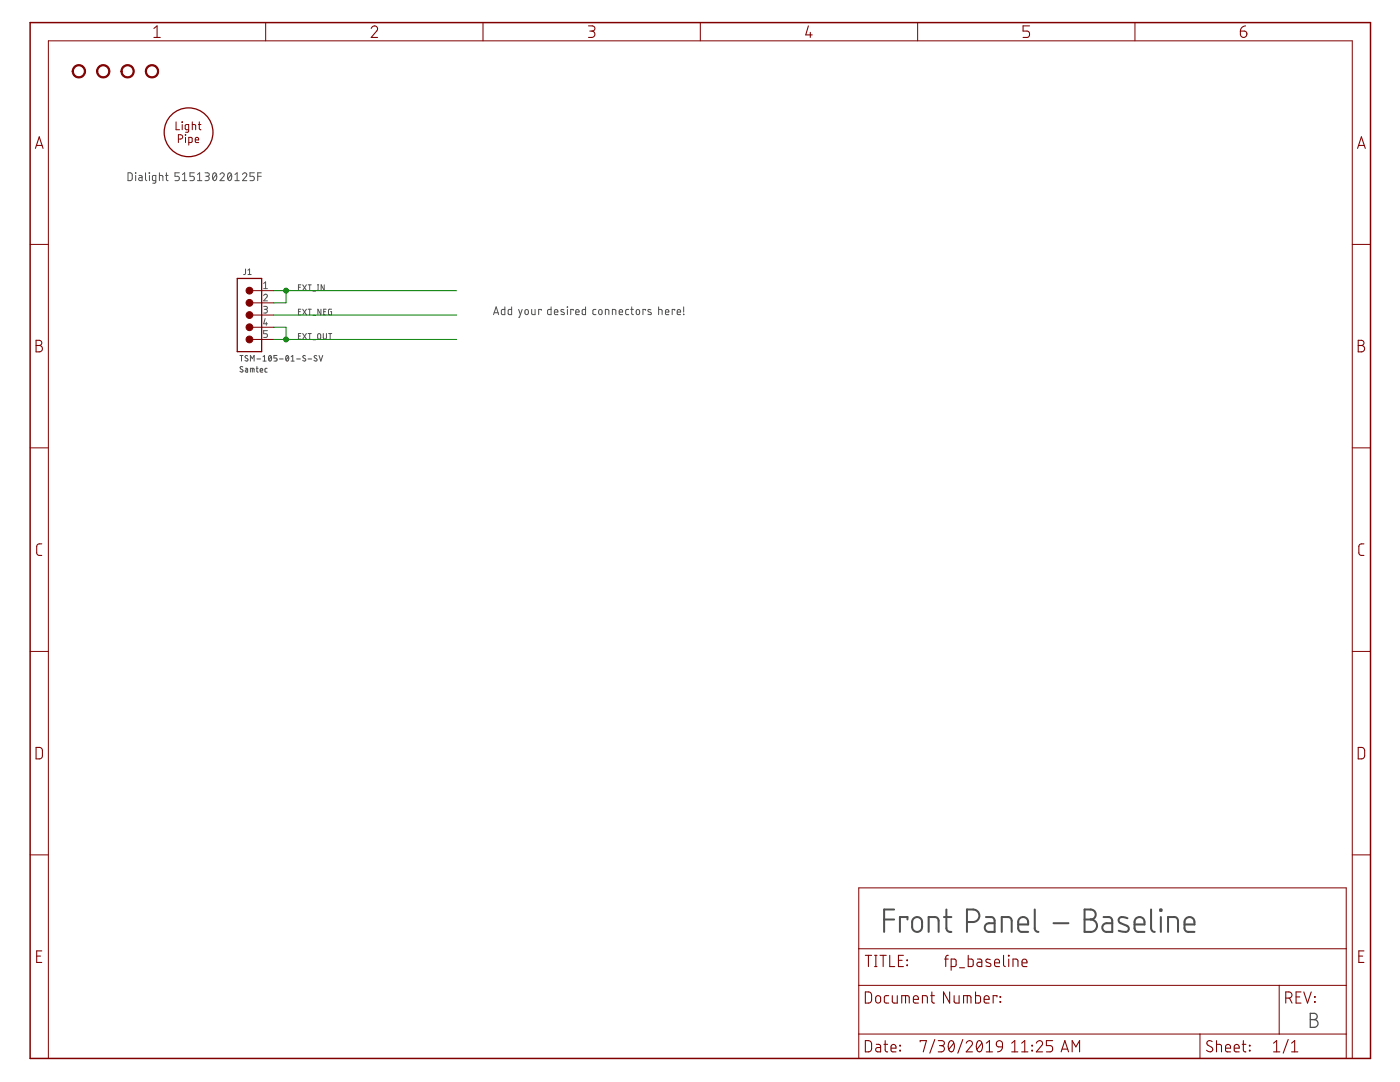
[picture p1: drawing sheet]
<svg xmlns="http://www.w3.org/2000/svg" width="279mm" height="216mm" viewBox="0 0 279 216" stroke-linecap="round" stroke-linejoin="round" font-family="sans-serif">
<g fill="none" stroke="#505050" stroke-width=".4">
<path d="M176.4 183.5h2M178.4 181.5h-2v4.4M181.1 183.5v-.5h-1.5v2.9M182.4 183.2a.99 .99 0 0 1 1.1-.1 .99 .99 0 0 1 .5 .9 1.74 1.74 0 0 1-.3 1.7 1 1 0 0 1-1.1 .2 1 1 0 0 1-.6-.9l.1-1.3zM185.3 185.9v-2.9h1.3a.73 .73 0 0 1 .7 .7v2.2M188.4 183h1.5M188.9 181.5v3.9l.3 .4 .7 .1M193 184a2.3 2.3 0 0 0 2-.3 1.25 1.25 0 0 0 .4-1.4 1.25 1.25 0 0 0-1.2-.8h-1.2v4.4M196.8 183h1a.7 .7 0 0 1 .7 .7v2.2h-1.1a.87 .87 0 0 1-.9-.8 .87 .87 0 0 1 .9-.9h1.1M199.9 185.9v-2.9h1.5l.4 .3 .1 .4v2.2M203.2 184.5h2a1.04 1.04 0 0 0-.7-1.5 1.04 1.04 0 0 0-1.3 1v1.2l.3 .6 1.7 .1M206.5 181.5v3.7a.7 .7 0 0 0 .7 .7"/>
<path d="M210.2 184.2h3M216.5 181.5h1.2a.99 .99 0 0 1 1 1 .99 .99 0 0 1-1 1 1.24 1.24 0 0 1 1.2 1.2 1.24 1.24 0 0 1-1.2 1.2h-1.2zM216.5 183.5h1.2M220.2 183h1.3l.4 .5 .1 2.4h-1.1a.87 .87 0 0 1-.9-.8 .87 .87 0 0 1 .9-.9h1.1M225 183.2l-.7-.2a.68 .68 0 0 0-1 .3 .68 .68 0 0 0 .3 .9l1.3 .5a.63 .63 0 0 1 .4 .7 .63 .63 0 0 1-.7 .5l-1.3-.2M226.4 184.5h2a1.04 1.04 0 0 0-.7-1.5 1.04 1.04 0 0 0-1.3 1l.1 1.4a.71 .71 0 0 0 .7 .5h1.2M229.7 181.5l.1 3.9a.67 .67 0 0 0 .7 .5M231.5 181.5h.3v.2h-.3zM231.7 183v2.9M233.1 185.9v-2.9h1.3a.7 .7 0 0 1 .7 .7v2.2M236.4 184.5h2a1.04 1.04 0 0 0-.7-1.5 1.04 1.04 0 0 0-1.3 1v1.4a.71 .71 0 0 0 .8 .5h1.2"/>
</g>
<path d="M261.5 202.2h.8a.62 .62 0 0 1 .6 .6 .62 .62 0 0 1-.6 .7 .77 .77 0 0 1 .7 .7 .77 .77 0 0 1-.7 .8h-.8zM261.5 203.5h.8" fill="none" stroke="#505050" stroke-width=".25"/>
<g fill="none" stroke="#505050" stroke-width=".2">
<path d="M25.5 34.5h.6l.3 .3v1l-.3 .2h-.6zM27 34.5l.1 .1zM27.1 35v1M27.7 35h.5l.2 .3v.7h-.6l-.1-.2v-.3l.7-.1M29 34.5v1.3l.3 .2M29.8 34.5l.1 .1zM29.8 35v1M31.1 36h-.6v-.9l.6-.1v1.4l-.6 .2M31.8 35l.7 .1v.9M31.8 34.5v1.5M33 35h.5M33.2 34.5v1.4l.3 .1"/>
<path d="M35.8 34.5h-.9v.7h.5a.44 .44 0 0 1 .4 .4 .44 .44 0 0 1-.4 .4h-.5M36.4 36h.9M36.4 34.8l.5-.3v1.5M38.8 34.5h-.9v.7h.5a.44 .44 0 0 1 .4 .4 .44 .44 0 0 1-.4 .4h-.5M39.4 36h.9M39.4 34.8l.4-.3v1.5M40.9 34.5h.7l.2 .3-.2 .3-.5 .1M41.3 35.2a.43 .43 0 0 1 .5 .4 .43 .43 0 0 1-.5 .4h-.4M42.6 34.6l.2-.1a.94 .94 0 0 1 0 1.5 .97 .97 0 0 1-.2-1.4zM43.2 34.8l-.7 .9M43.9 34.8a.43 .43 0 0 1 .6-.3 .43 .43 0 0 1 .1 .7l-.7 .8h.9M45.6 34.6l.2-.1a.94 .94 0 0 1 0 1.5 .97 .97 0 0 1-.2-1.4z"/>
<path d="M46.2 34.8l-.7 .9M46.9 36h.9M46.9 34.8l.4-.3v1.5M48.4 34.8a.43 .43 0 0 1 .6-.3 .43 .43 0 0 1 .1 .7l-.7 .8h.9M50.8 34.5h-.9v.7h.5a.44 .44 0 0 1 .4 .4 .44 .44 0 0 1-.4 .4h-.5M51.4 35.2h.7M52.1 34.5h-.7v1.5M49 53.7v.9l-.4 .2M49.5 54.8h.6M49.5 53.9l.3-.2v1.1M52.6 59a.37 .37 0 0 1 .5-.3 .37 .37 0 0 1 .2 .6l-.7 .7h.8M52.6 56.6l.4-.3v1.3"/>
<path d="M52.6 57.6h.8M59.6 57.3h.3M60 56.8h-.4v1.2h.4M60.4 56.8l.8 1.2M61.2 56.8l-.8 1.2M61.5 56.8h.6M61.8 56.8v1.2M62.5 58.1h.5M63.4 58h.2M63.4 56.8h.2M63.5 56.8v1.2M64.7 56.8v1.2l-.6-1.2v1.2"/>
<path d="M47.9 70.9h.6M48.2 70.9v1.2M48.5 73.2h-.4l-.2 .2 .5 .4a.27 .27 0 0 1 0 .4 .27 .27 0 0 1-.4 0l-.1-.1M49 73.5h.3l.1 .2v.6l-.4-.1v-.3l.4-.1M49.4 71a.27 .27 0 0 0-.4 0 .27 .27 0 0 0 0 .4l.5 .3a.32 .32 0 0 1-.2 .4 .32 .32 0 0 1-.4-.2M50 74.3v-.8h.6l.1 .8M50 72.1v-1.2l.4 .7 .3-.7v1.2M50.4 73.5v.8M51.1 73.5h.4M51.3 73.1v1l.2 .2M51.3 71.6h.7M51.9 73.9h.5a.26 .26 0 0 0-.2-.4 .26 .26 0 0 0-.3 .2v.4l.5 .2"/>
<path d="M52.5 71.2l.3-.3v1.2M52.5 72.1h.6M52.6 61.1l.6 .1 .2 .2-.1 .2-.5 .1M52.9 63.6l-.3 1h.8M53 61.7a.37 .37 0 0 1 .4 .4 .37 .37 0 0 1-.4 .4h-.4M53.1 64.3v.6M53.3 73.5h-.3l-.1 .2v.4l.4 .2M53.4 66h-.8v.6h.5a.38 .38 0 0 1 .3 .4 .38 .38 0 0 1-.3 .3h-.5M53.7 71h.1a.56 .56 0 0 1 .4 .5 .56 .56 0 0 1-.4 .5l-.2-.5zM54.1 71.2l-.5 .6M55.3 70.9h-.6v.5h.4a.32 .32 0 0 1 .2 .3 .32 .32 0 0 1-.2 .4h-.4M55.8 71.6h.7"/>
<path d="M57.1 71h.1a.56 .56 0 0 1 .4 .5 .56 .56 0 0 1-.4 .5l-.2-.5zM57.6 71.2l-.5 .6M58.1 72.1h.6M58.1 71.2l.3-.3v1.2M59.2 71.6h.7M59.6 62.2h.3M59.6 67.1h.3M60 61.7h-.4v1.1h.4M60 66.5h-.4v1.2h.4M60.4 61.7l.8 1.1M60.4 66.5l.8 1.2M61 71a.27 .27 0 0 0-.5 0 .27 .27 0 0 0 .1 .4l.3 .2a.31 .31 0 0 1 0 .5 .31 .31 0 0 1-.5-.2"/>
<path d="M61.2 61.7l-.8 1.1M61.2 66.5l-.8 1.2M61.5 71.6h.7M61.5 61.7h.6M61.5 66.5h.6M61.8 61.7v1.1M61.8 66.5v1.2M62.5 62.9h.5M62.5 67.8h.5M63.2 71h-.4l-.1 .2 .5 .4a.31 .31 0 0 1-.1 .5 .31 .31 0 0 1-.4-.2M63.5 66.6h.3l.2 .1v.8l-.2 .2-.4-.2zM63.7 70.9l.3 1.2 .4-1.2"/>
<path d="M64.1 61.7v1.1l-.7-1.1v1.1M64.5 66.5v.9l.3 .3 .3-.2 .1-1M64.6 62.2h.4M65.1 61.7h-.5v1.1h.5M65.6 66.5h.6M65.9 66.5v1.2M66.2 61.7l-.6 .1v.9l.1 .1h.5v-.6h-.2M98.5 62.8l.5-1.6 .5 1.6M98.6 62.4h.8M100.8 61.2v1.6l-.7-.1v-.8l.1-.1 .6-.1M102.1 61.2v1.6h-.5l-.2-.3v-.6l.2-.1 .5-.1M103.5 61.7l.4 1.1"/>
<path d="M104.2 61.7l-.5 1.6h-.2M104.9 61.8h.3l.2 .2 .1 .4-.3 .4-.4-.2zM106.1 61.7v.9l.3 .2h.4v-1.1M108 61.9v-.2h-.5v1.1M110 61.2v1.6l-.6-.1-.1-.8 .2-.1 .5-.1M110.6 62.3h.7a.37 .37 0 0 0-.2-.5 .37 .37 0 0 0-.5 .3l.1 .6 .6 .1M112.5 61.8l-.3-.1-.3 .3 .7 .4v.3h-.6M113.2 61.2l.1 .1zM113.2 61.7v1.1M114.4 61.9v-.2h-.5v1.1M114.9 62.3h.7a.36 .36 0 0 0-.3-.5 .36 .36 0 0 0-.4 .3l.1 .6 .6 .1M116.9 61.2v1.6l-.7-.1v-.8l.1-.1 .6-.1"/>
<path d="M118.9 61.7l-.4 .1-.2 .2 .1 .7 .5 .1M119.6 61.8h.3l.2 .2v.6l-.2 .2-.4-.2v-.5zM120.8 62.8v-1.1l.7 .2v.9M122.2 62.8v-1.1l.7 .2v.9M123.6 62.3h.6a.36 .36 0 0 0-.2-.5 .36 .36 0 0 0-.4 .3v.6l.6 .1M125.5 61.7l-.5 .1-.1 .2v.7l.6 .1M125.9 61.7h.5M126.1 61.2v1.4l.3 .2M127.1 61.8h.3l.2 .2 .1 .4-.3 .4-.4-.2zM128.8 61.9v-.2h-.5v1.1M129.9 61.8l-.4-.1-.2 .3 .7 .4v.3h-.7M131.4 61.7l.7 .2v.9"/>
<path d="M131.4 61.2v1.6M132.8 62.3h.7a.36 .36 0 0 0-.3-.5 .36 .36 0 0 0-.4 .3l.1 .6 .6 .1M134.7 61.9v-.2h-.5v1.1M135.1 62.3h.7a.36 .36 0 0 0-.2-.5 .36 .36 0 0 0-.5 .3l.1 .6 .6 .1M136.4 62.7l.1 .1zM136.4 61.2v1.1"/>
</g>
<path d="M6 4.5h267.5v206.7h-267.5z" fill="none" stroke="#800000" stroke-width=".3"/>
<g fill="none" stroke="#800000" stroke-width=".2">
<path d="M53 4.5v3.6M96.4 4.5v3.6M139.8 4.5v3.6M183.1 4.5v3.6M226.5 4.5v3.6M35.1 24.3v1.6h.7M35.6 27.7h.4a.43 .43 0 0 0 .5-.4 .43 .43 0 0 0-.5-.4h-.4v1.5M36.3 24.3l.1 .1zM36.4 24.8v1.1M37 26.9l.1 .1zM37 27.4v1M37.7 25.9h-.6l-.1-.2v-.6l.1-.2 .6-.1v1.3l-.2 .3h-.5"/>
<path d="M37.7 28.4h.6l.1-.7-.2-.3h-.5v1.6M38.4 24.8l.6 .2 .1 .9M38.4 24.3v1.6M39 27.9h.6a.36 .36 0 0 0-.2-.5 .36 .36 0 0 0-.4 .3v.7h.6M39.6 24.8h.5M39.8 24.3v1.3l.3 .3M6 48.8h3.7M49.8 58h4.9M269.9 48.8h3.6M49.8 60.4h4.9M49.8 62.9h4.9M49.8 65.3h4.9"/>
<path d="M49.8 67.7h4.9M6 89.4h3.7M269.9 89.4h3.6M6 130h3.7M269.9 130h3.6M6 170.6h3.7M171.4 177.2h97.3v34h-97.3zM269.9 170.6h3.6M171.4 196.6h97.3M171.4 189.3h97.3M255.3 196.6v9.7M9.7 211.2v-203.1h260.2v203.1"/>
<path d="M171.4 206.3h97.3M239.5 206.3v4.9"/>
</g>
<g fill="none" stroke="#800000" stroke-width=".21">
<path d="M30.7 5.7l.6-.5v2.3M30.7 7.5h1.3M74.1 5.7a.63 .63 0 0 1 .9-.5 .63 .63 0 0 1 .2 1l-1.1 1.3h1.3M117.5 5.2h.7a.52 .52 0 0 1 .5 .5 .52 .52 0 0 1-.5 .5h-.5M118.1 6.2a.63 .63 0 0 1 .6 .6 .63 .63 0 0 1-.6 .7h-.6M161.3 5.2l-.5 1.8h1.3M161.7 6.5v1M205.5 5.2h-1.3v1h.8a.65 .65 0 0 1 .5 .6 .65 .65 0 0 1-.5 .7h-.8M247.5 6.2h.8a.65 .65 0 0 1 .5 .7 .65 .65 0 0 1-.7 .6 .65 .65 0 0 1-.6-.7zM248.6 5.2l-.7 .3-.4 .7M7.1 29.6l.7-2.3 .8 2.3M7.3 29h1.1"/>
<path d="M270.9 29.6l.8-2.3 .8 2.3M271.1 29h1.2M7.2 67.9h.6a.52 .52 0 0 1 .5 .5 .52 .52 0 0 1-.5 .5 .63 .63 0 0 1 .7 .7 .63 .63 0 0 1-.7 .6h-.6zM7.2 68.9h.6M271.1 67.9h.6a.52 .52 0 0 1 .5 .5 .52 .52 0 0 1-.5 .5 .64 .64 0 0 1 .7 .7 .64 .64 0 0 1-.7 .6h-.6zM271.1 68.9h.6M8.3 108.5l-.7 .1-.3 .4v1.5l.4 .3h.6M272.2 108.5l-.7 .1-.3 .4v1.5l.3 .3h.7M7.2 149.1l.8 .1 .4 .4v1.4l-.4 .4h-.8zM271.1 149.1l.8 .1 .4 .4v1.4l-.4 .4h-.8zM7.3 190.8h.8M8.3 189.7h-1v2.3h1"/>
<path d="M172.7 197.9l.8 .1 .4 .4v1.3l-.4 .4-.8 .1zM172.7 190.6h1.2M173.3 190.6v2.3M174.5 190.6h.5M174.5 192.9h.5M174.8 190.6v2.3M174.9 198.8l.4-.1a.87 .87 0 0 1 .2 1.4l-.3 .1-.4-.4zM175.6 190.6h1.3M176.3 190.6v2.3M177.4 198.7h-.7l-.2 .4v.8l.2 .2 .7 .1M177.6 190.6v2.3h1M178.1 198.7v1.1l.4 .4h.6v-1.5"/>
<path d="M179.3 191.6h.7M180.3 190.6h-1v2.3h1M180.7 198.7v1.5M181 191.6l.1 .1zM181 192.6l.1 .1zM182.3 199.4h1a.52 .52 0 0 0-.4-.7 .52 .52 0 0 0-.6 .5l.1 .8 .9 .2M185.7 198.7h.8M186 197.9v1.9l.2 .3 .3 .1M188.5 191.4h.8M189.3 190.6h-.3l-.3 .4v1.9M189.5 197.9v2.3l-1.2-2.3v2.3M189.8 192.9h.7l.3-.3v-1l-.2-.2h-.8v2.2"/>
<path d="M190.4 198.7v1.2l.4 .3h.6v-1.5M191.5 193.1h1M193 198.7v1.5M193.2 190.6v2.3l.9-.1 .1-1.2-.4-.2h-.6M194.7 197.9v2.3l.8-.1 .2-.3-.1-.9-.1-.2h-.8M195.1 191.4h.5l.3 .2v1.3h-.5a.43 .43 0 0 1-.5-.5 .43 .43 0 0 1 .5-.4h.5M196.4 199.4h1a.52 .52 0 0 0-.3-.7 .52 .52 0 0 0-.7 .5l.1 .8 .9 .2M197.6 191.5l-.7-.1-.2 .4 .2 .2 .8 .3v.4a.77 .77 0 0 1-.9 0M198.5 192.1h1a.52 .52 0 0 0-.4-.7 .52 .52 0 0 0-.6 .5l.1 .9 .9 .1M199 198.9v-.2h-.8v1.5M199.6 199.9l.1 .1zM199.6 198.9l.1 .1z"/>
<path d="M200.3 190.6v2l.3 .3M201.3 190.6l.1 .2zM201.3 191.4v1.5M202.2 192.9v-1.5h.6l.3 .2 .1 1.3M204 192.1h1a.52 .52 0 0 0-.4-.7 .52 .52 0 0 0-.6 .5l.1 .9 .9 .1M256.6 199.2h.6a.61 .61 0 0 0 .7-.7 .61 .61 0 0 0-.7-.6h-.6v2.3M257.3 199.2l.6 1M258.7 198.9h.7M259.7 197.9h-1v2.3h1M260.2 197.9l.7 2.3 .8-2.3M262.3 198.9l.2 .1zM262.3 199.9l.2 .1z"/>
<path d="M271.2 190.8h.7M272.2 189.7h-1v2.3h1M172.7 207.6a1.13 1.13 0 0 1 1.1 .3l.1 .4-.1 1.3-.3 .3h-.8zM174.9 208.4h.6l.2 .4v1.1h-.5a.43 .43 0 0 1-.4-.4 .43 .43 0 0 1 .4-.5h.5M176.4 208.4h.7M176.7 207.6v2.1l.4 .2M177.8 209.1h1a.52 .52 0 0 0-.3-.7 .52 .52 0 0 0-.7 .5l.1 .9 .9 .1M179.6 208.6l.1 .1zM179.6 209.6l.1 .1zM180 200.2v-1.5l1.4 .1 .1 1.4M183.6 207.9v-.3h1.3l-.6 2.3M184.1 200.2v-1.5l.9 .1 .1 1.4"/>
<path d="M186.6 207.4l-1 2.7M187.2 207.6h.8a.5 .5 0 0 1 .5 .5 .5 .5 0 0 1-.5 .5h-.5M187.9 208.6a.62 .62 0 0 1 .6 .7 .62 .62 0 0 1-.6 .6h-.7M189.5 207.8l.2-.1a.93 .93 0 0 1 .8 1.3l-.1 .3a.54 .54 0 0 1-.5 .6 .54 .54 0 0 1-.6-.6v-.8zM190.4 208.2l-1 1.2M192.2 207.4l-1 2.7M192.3 200.2v-1.5l1.4 .1 .1 1.4M192.8 208.2a.62 .62 0 0 1 .9-.5 .62 .62 0 0 1 .2 .9l-1.1 1.3h1.3M195.1 207.8l.2-.1a.93 .93 0 0 1 .8 1.3l-.1 .3a.54 .54 0 0 1-.5 .6 .54 .54 0 0 1-.6-.6v-.8zM196 208.2l-1 1.2M196.8 209.9h1.3M196.8 208.2l.7-.6v2.3"/>
<path d="M198.9 207.9a.63 .63 0 0 1 .7-.2 .63 .63 0 0 1 .5 .6v.6h-.8a.61 .61 0 0 1-.4-1zM200.1 208.9l-.3 .7-.7 .3M201.9 209.9h1.2M201.9 208.2l.6-.6v2.3M203.9 209.9h1.2M203.9 208.2l.6-.6v2.3M205.9 209.6l.2 .1zM205.9 208.6l.2 .1zM206.8 208.2a.62 .62 0 0 1 .9-.5 .62 .62 0 0 1 .2 .9l-1.1 1.3h1.3M210.1 207.6h-1.3v1h.8a.64 .64 0 0 1 .5 .7 .64 .64 0 0 1-.5 .6h-.8M211.8 209.9l.7-2.3 .8 2.3M212 209.3h1.1"/>
<path d="M214 209.9v-2.3l.7 1.3 .8-1.3v2.3M241.9 207.8a.55 .55 0 0 0-.8-.1 .55 .55 0 0 0 0 .9l.7 .4a.56 .56 0 0 1 0 .8 .56 .56 0 0 1-.8-.1l-.2-.1M242.8 208.4h.6l.4 .2v1.3M242.8 207.6v2.3M244.6 209.1h1a.52 .52 0 0 0-.4-.7 .52 .52 0 0 0-.6 .5l.1 .9 .9 .1M246.3 209.1h1a.52 .52 0 0 0-.3-.7 .52 .52 0 0 0-.7 .5l.1 .9 .9 .1M247.9 208.4h.7M248.1 207.6v1.9l.1 .3 .4 .1M249.3 209.6l.2 .1zM249.3 208.6l.2 .1zM254.2 209.9h1.2M254.2 208.2l.6-.6v2.3"/>
<path d="M257.1 207.4l-1 2.7M257.8 209.9h1.2M257.8 208.2l.6-.6v2.3"/>
</g>
<g fill="#800000" stroke="#800000" stroke-width=".2">
<path d="M19.7 13.3a1.33 1.33 0 0 1 2.1 .3 1.33 1.33 0 0 1-.9 1.9 1.33 1.33 0 0 1-1.6-1.3h.2a1.09 1.09 0 0 1 1.6-.9 1.09 1.09 0 0 1 .2 1.9 1.09 1.09 0 0 1-1.8-.7v-.3h-.2z" fill-rule="evenodd"/>
<path d="M14.8 13.3a1.34 1.34 0 0 1 2.1 .3 1.34 1.34 0 0 1-.8 1.9 1.34 1.34 0 0 1-1.7-1.3h.2a1.09 1.09 0 0 1 1.6-1 1.09 1.09 0 0 1 .3 1.8 1.09 1.09 0 0 1-1.8-.5l-.1-.3h-.2z" fill-rule="evenodd"/>
<path d="M29.4 13.3a1.34 1.34 0 0 1 2.1 .2 1.34 1.34 0 0 1-.8 2 1.34 1.34 0 0 1-1.7-1.3h.2a1.09 1.09 0 0 1 1.6-1 1.09 1.09 0 0 1 .2 1.8 1.09 1.09 0 0 1-1.7-.5l-.1-.3h-.2z" fill-rule="evenodd"/>
<path d="M24.5 13.3a1.34 1.34 0 0 1 2.1 .2 1.34 1.34 0 0 1-.8 2 1.34 1.34 0 0 1-1.7-1.3h.3a1.09 1.09 0 0 1 1.5-1 1.09 1.09 0 0 1 .3 1.8 1.09 1.09 0 0 1-1.8-.5v-.3h-.3z" fill-rule="evenodd"/>
<circle cx="49.8" cy="58" r=".68"/>
<circle cx="49.8" cy="60.4" r=".68"/>
<circle cx="49.8" cy="62.9" r=".68"/>
<circle cx="49.8" cy="65.3" r=".68"/>
<circle cx="49.8" cy="67.7" r=".68"/>
</g>
<g fill="none" stroke="#800000" stroke-width=".25">
<path d="M47.3 55.6h4.9v14.6h-4.9z"/>
<circle cx="37.6" cy="26.4" r="4.9"/>
</g>
<path d="M54.7 58h36.4M57.1 58v2.4h-2.4M54.7 65.3h2.4v2.4M54.7 62.9h36.4M54.7 67.7h36.4" fill="none" stroke="#008000" stroke-width=".2"/>
<g fill="#008000" stroke="#008000" stroke-width=".2">
<circle cx="57.1" cy="58" r=".49"/>
<circle cx="57.1" cy="67.7" r=".49"/>
</g>
</svg>
